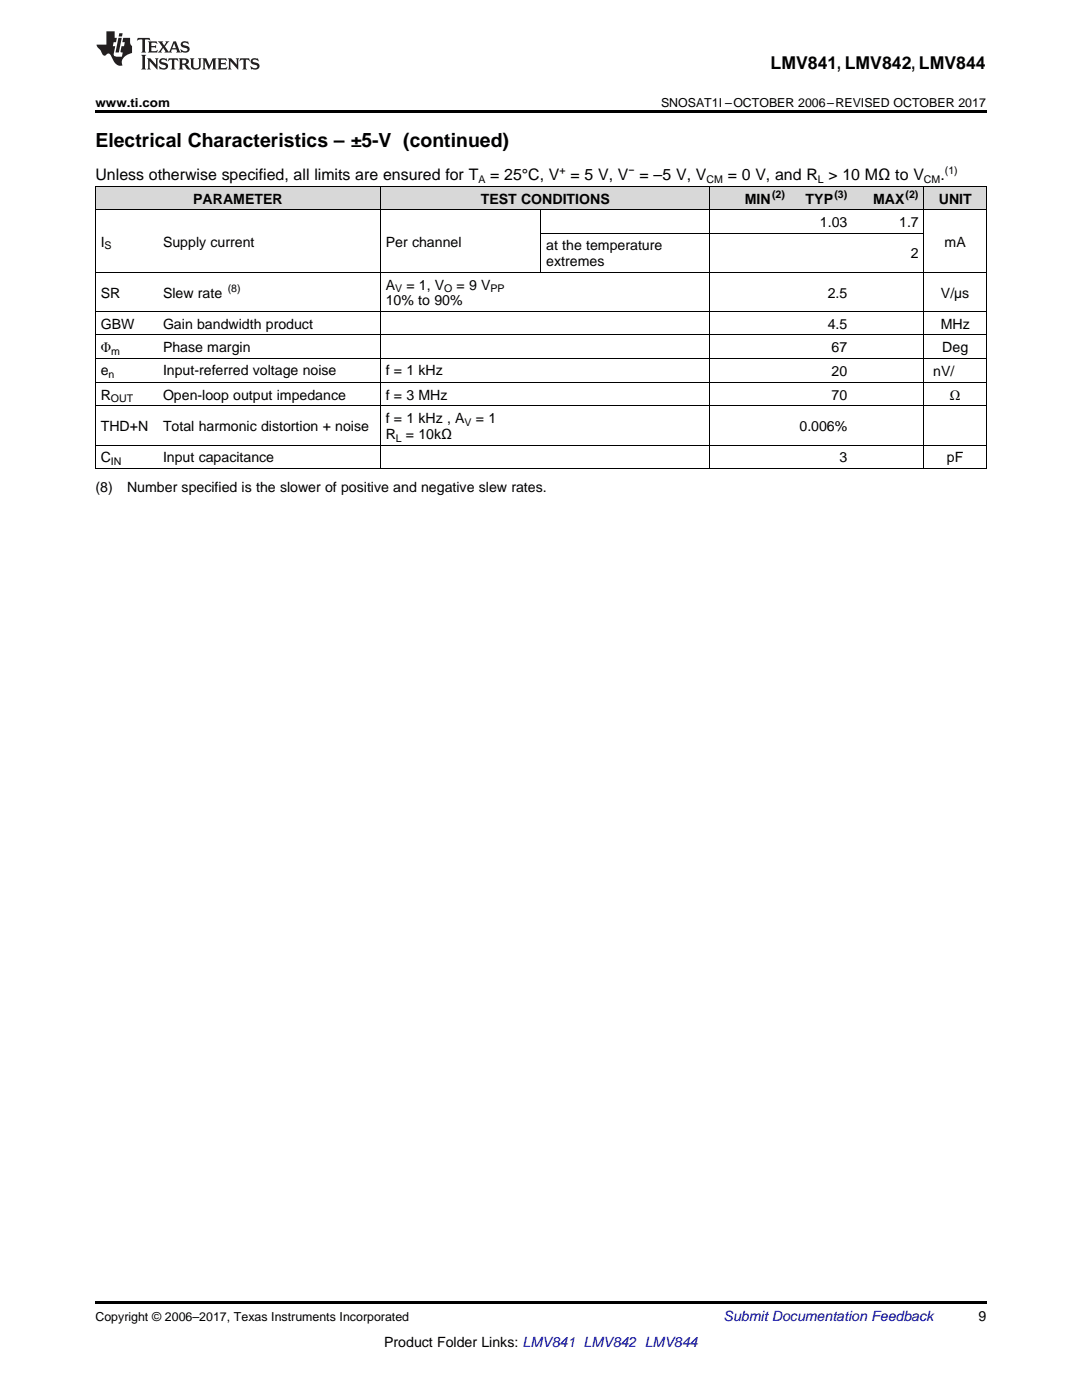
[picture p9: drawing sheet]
<svg xmlns="http://www.w3.org/2000/svg" width="216mm" height="279mm" viewBox="0 0 216 279" stroke-linecap="round" stroke-linejoin="round" font-family="sans-serif">
<defs><g id="words">
<text font-size="3.9" x="19" y="29.3">Electrical Characteristics – ±5-V (continued)</text>
<text font-size="3.5" x="153.8" y="13.8">LMV841, LMV842, LMV844</text>
<g font-size="3.2">
<text x="19" y="36">Unless otherwise specified, all limits are ensured for T</text>
<text x="97.8" y="36">= 25°C, V = 5 V, V = –5 V, V</text>
<text x="145.2" y="36">= 0 V, and R &gt; 10 MΩ to V</text>
<text x="187.7" y="36">.</text>
</g>
<g font-size="2.8">
<text x="38.6" y="40.6">PARAMETER</text>
<text x="95.9" y="40.6">TEST CONDITIONS</text>
<text x="148.6" y="40.6">MIN</text>
<text x="160.8" y="40.6">TYP</text>
<text x="174.2" y="40.6">MAX</text>
<text x="187.3" y="40.6">UNIT</text>
<text x="163.6" y="45.3">1.03</text>
<text x="179.4" y="45.3">1.7</text>
<text x="20.1" y="49.2">I</text>
<text x="32.5" y="49.2">Supply current</text>
<text x="77" y="49.2">Per channel</text>
<text x="109" y="50">at the temperature</text>
<text x="109" y="53.1">extremes</text>
<text x="181.8" y="51.5">2</text>
<text x="188.5" y="49.2">mA</text>
<text x="20.1" y="59.4">SR</text>
<text x="32.5" y="59.4">Slew rate</text>
<text x="77" y="57.8">A</text>
<text x="81.1" y="57.8">= 1, V</text>
<text x="91.1" y="57.8">= 9 V</text>
<text x="165.2" y="59.4">2.5</text>
<text x="187.7" y="59.4">V/µs</text>
<text x="20.1" y="65.6">GBW</text>
<text x="32.5" y="65.6">Gain bandwidth product</text>
<text x="77" y="61">10% to 90%</text>
<text x="165.2" y="65.6">4.5</text>
<text x="187.7" y="65.6">MHz</text>
<text x="20.1" y="70.3">Φ</text>
<text x="32.5" y="70.3">Phase margin</text>
<text x="165.9" y="70.3">67</text>
<text x="188" y="70.3">Deg</text>
<text x="20.1" y="74.9">e</text>
<text x="32.5" y="74.9">Input-referred voltage noise</text>
<text x="77" y="74.9">f = 1 kHz</text>
<text x="165.9" y="75">20</text>
<text x="186.2" y="75.1">nV/</text>
<text x="20.1" y="79.8">R</text>
<text x="32.5" y="79.8">Open-loop output impedance</text>
<text x="77" y="79.8">f = 3 MHz</text>
<text x="165.9" y="79.8">70</text>
<text x="189.5" y="79.8">Ω</text>
<text x="20.1" y="86">THD+N</text>
<text x="32.5" y="86">Total harmonic distortion + noise</text>
<text x="77" y="84.4">f = 1 kHz , A</text>
<text x="77" y="87.6">R</text>
<text x="81" y="87.6">= 10kΩ</text>
<text x="95" y="84.4">= 1</text>
<text x="159.5" y="86">0.006%</text>
<text x="20.1" y="92.3">C</text>
<text x="32.5" y="92.3">Input capacitance</text>
<text x="167.5" y="92.3">3</text>
<text x="188.9" y="92.3">pF</text>
<text x="19" y="98.1">(8)</text>
<text x="25.4" y="98.1">Number specified is the slower of positive and negative slew rates.</text>
<text x="195.3" y="263.6">9</text>
<text x="76.7" y="268.9">Product Folder Links: LMV841 LMV842 LMV844</text>
</g>
<text font-size="2.8" fill="#0000c8" x="144.4" y="263.6">Submit Documentation Feedback</text>
<g font-size="2.5">
<text x="19" y="21.4">www.ti.com</text>
<text x="131.9" y="21.4">SNOSAT1I –OCTOBER 2006–REVISED OCTOBER 2017</text>
<text x="19" y="263.6">Copyright © 2006–2017, Texas Instruments Incorporated</text>
</g>
<g font-size="2.1">
<text x="111.7" y="34.7">+</text>
<text x="125.4" y="34.7">−</text>
<text x="188.5" y="34.7">(1)</text>
<text x="95.5" y="36.6">A</text>
<text x="141" y="36.6">CM</text>
<text x="154" y="39.5">(2)</text>
<text x="163.2" y="36.6">L</text>
<text x="166.5" y="39.5">(3)</text>
<text x="180.7" y="39.5">(2)</text>
<text x="184.4" y="36.6">CM</text>
<text x="20.9" y="49.8">S</text>
<text x="45.4" y="58.2">(8)</text>
<text x="78.8" y="58.3">V</text>
<text x="88.6" y="58.3">O</text>
<text x="97.9" y="58.3">PP</text>
<text x="22.2" y="70.8">m</text>
<text x="21.7" y="75.5">n</text>
<text x="22.1" y="80.3">OUT</text>
<text x="79" y="88.2">L</text>
<text x="92.7" y="85">V</text>
<text x="22.1" y="92.8">IN</text>
</g>
</g></defs>
<g fill="#d8d8d8">
<path d="M19 37.3h12.5v4.6h-12.5z"/>
<path d="M31.5 37.3h44.4v4.6h-44.4z"/>
<path d="M75.9 37.3h32v4.6h-32z"/>
<path d="M107.9 37.3h33.8v4.6h-33.8z"/>
<path d="M141.7 37.3h16v4.6h-16z"/>
<path d="M157.7 37.3h12.5v4.6h-12.5z"/>
<path d="M170.2 37.3h14.2v4.6h-14.2z"/>
<path d="M184.4 37.3h12.4v4.6h-12.4z"/>
</g>
<path d="M19 22h177.8v.5h-177.8zM19 93.5h.2zM75.8 93.5h.1zM107.8 93.5h.1zM141.6 93.5h.1zM157.6 93.5h.1zM170.1 93.5h.1zM184.3 93.5h.1zM196.7 93.5h.1zM19 259.7h177.8v.5h-177.8z" fill="#000"/>
<g fill="none" stroke="#000" stroke-width=".2">
<path d="M19 37.2h177.8v56.3M19.1 37.2v56.3M75.9 37.2v56.3M141.7 37.2v56.3M184.3 37.2v56.3M19 54.3h177.8M19 41.9h177.8M107.9 41.9v12.5M107.9 46.5h76.5M19 76.3h177.8M19 71.5h177.8M19 66.8h177.8"/>
<path d="M19 62.2h177.8M19 93.5h177.8M19 88.8h177.8M19 81h177.8"/>
</g>
<g fill="#231f20">
<path d="M27.5 7.6l-.1 .5 .4-.2h.6v.1v2.1l-.2 .4h1l-.3-.4v-2.1l.1-.1h.5l.5 .2-.2-.5zM29.5 8.3l.2 .3v1.5l-.2 .4h1.8l.2-.6a1.04 1.04 0 0 1-1.3 .2v-.7h.6l.3 .2v-.6l-.3 .2h-.6v-.6l.8-.1 .4 .3-.2-.5zM31.5 8.3l.9 1.1-.9 1.1h.8l-.2-.2 .5-.7 .4 .7-.2 .2h1.5l-.1-.2 .1-.4h.9l.1 .4-.2 .2h1l-.3-.3-.7-1.9h-.5l-.9 2-.8-1 .9-1h-.8l.1 .3-.3 .5-.4-.6 .2-.2zM34.7 8.6l.4 1h-.7zM36.3 8.4a.63 .63 0 0 0-.2 .7 .63 .63 0 0 0 .6 .4l.6 .2 .1 .2a.75 .75 0 0 1-.7 .4 .75 .75 0 0 1-.6-.5l.1 .7 .1-.1a1.11 1.11 0 0 0 1.5-.6 1.13 1.13 0 0 0-1.2-.8l-.1-.4a1.04 1.04 0 0 1 1.2 .2l-.2-.5-.1 .1-.5-.2zM28.2 10.9l.2 .4v2.2l-.2 .4h1l-.3-.4v-2.2l.3-.4zM29.3 11.6l.3 .4v1.5l-.3 .4h.8l-.2-.4v-1.3l1.5 1.7v-1.9l.2-.4h-.7l.2 .4v.9l-1.1-1.3zM32 11.8a.62 .62 0 0 0-.2 .7 .62 .62 0 0 0 .6 .4l.6 .1 .1 .3a.76 .76 0 0 1-.7 .3 .76 .76 0 0 1-.6-.4l.1 .7 .1-.1a1.11 1.11 0 0 0 1.5-.6 1.13 1.13 0 0 0-1.2-.8l-.1-.4a1.04 1.04 0 0 1 1.2 .2l-.2-.6-.1 .1-.5-.1zM33.7 11.6l-.2 .6a.61 .61 0 0 1 .8-.3v1.6l-.2 .4h.9l-.2-.4v-1.6a.63 .63 0 0 1 .8 .3l-.2-.6zM35.6 11.6l.3 .4v1.5l-.3 .4h1l-.2-.2v-.8l.5 .2a.76 .76 0 0 0 1.2 .7l-1-1a.58 .58 0 0 0 .6-.5 .58 .58 0 0 0-.5-.6zM36.4 11.9h.1a.45 .45 0 0 1 .5 .1 .45 .45 0 0 1 .1 .5l-.7 .2zM37.9 11.6l.2 .2a2.17 2.17 0 0 0 .3 1.9 .99 .99 0 0 0 1.6-.6v-1.1l.2-.4h-.7l.2 .2a1.92 1.92 0 0 1-.2 1.8 .6 .6 0 0 1-.9-.5v-1.1l.2-.4zM40.4 11.6l.2 .4v1.5l-.2 .4h.7l-.2-.4v-1.4l.8 1.8 .8-1.8v1.4l-.2 .4h.9l-.2-.4v-1.5l.2-.4h-.8l-.6 1.5-.6-1.5zM43.4 11.6l.2 .4v1.5l-.2 .4h1.8l.2-.6a1.04 1.04 0 0 1-1.3 .1v-.6h.5l.4 .2v-.6l-.4 .2h-.5v-.7h.8l.3 .3-.1-.6zM45.5 11.6l.2 .4v1.5l-.2 .4h.7l-.2-.4v-1.3l1.5 1.7v-1.9l.2-.4h-.7l.2 .4v.9l-1.1-1.3zM47.9 11.6l-.1 .6a.61 .61 0 0 1 .8-.3v1.6l-.3 .4h1l-.3-.4 .1-1.6a.63 .63 0 0 1 .7 .3l-.1-.6zM50.2 11.8a.62 .62 0 0 0-.2 .7 .62 .62 0 0 0 .6 .4l.6 .1 .2 .3a.76 .76 0 0 1-.8 .3 .76 .76 0 0 1-.6-.4l.1 .7 .2-.1a1.11 1.11 0 0 0 1.5-.6 1.13 1.13 0 0 0-1.3-.8l-.1-.4a1.04 1.04 0 0 1 1.2 .2l-.1-.6-.2 .1-.5-.1z"/>
<path d="M21.2 6.3v2.6h-1.9l.1 .4 .7 .9a.91 .91 0 0 0 1 .8 .56 .56 0 0 1 .5-.3 .56 .56 0 0 1 .5 .3l.4 .8a1.53 1.53 0 0 0 1.9 1.2 1.54 1.54 0 0 1 1-2.1l.9-.3v-1.4a1.52 1.52 0 0 1-.3-1.6h-1.4l-.2 .8h.5l-.2 .8h-.4l-.2 1v.2l.4 .1-.2 .8a1.93 1.93 0 0 1-1.6-.3l.3-1.8h-.5l.2-.8h.4l.2-.8h-.4v-1.3zM23.6 7.6l-.6 2.9h.7l.6-2.9zM23.8 6.6l-.1 .7h.6l.2-.7z"/>
</g>
<use href="#words"/>
</svg>
